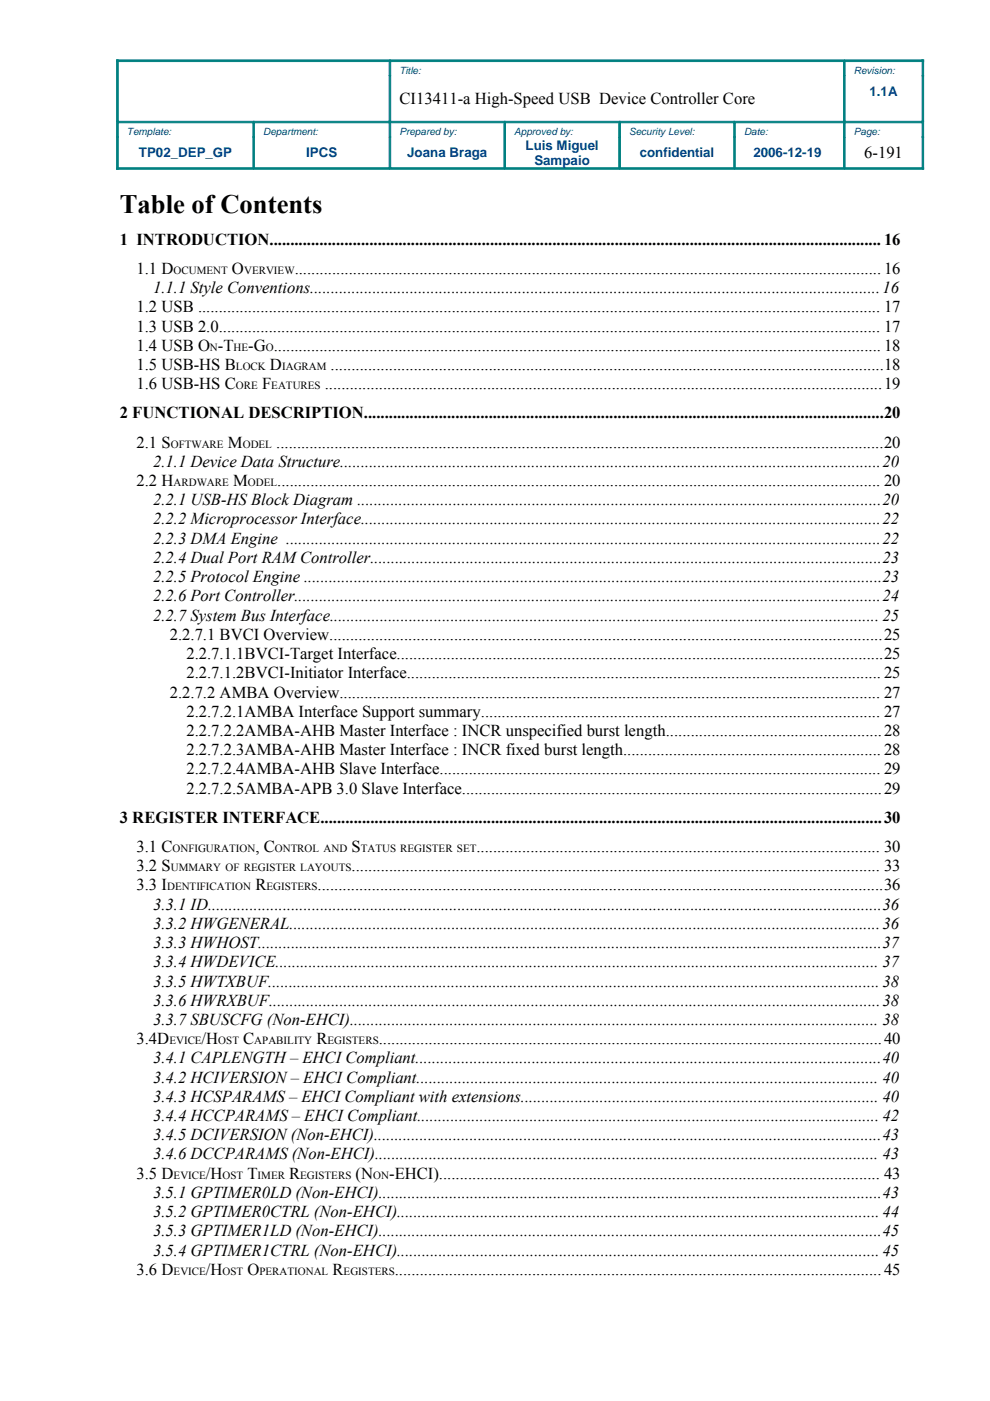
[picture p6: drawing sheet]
<svg xmlns="http://www.w3.org/2000/svg" width="210mm" height="297mm" viewBox="0 0 210 297" stroke-linecap="round" stroke-linejoin="round" font-family="sans-serif">
<defs><g id="words">
<text font-size="5.6" x="25.4" y="45.3">Table of Contents</text>
<g font-size="3.5">
<text x="84.7" y="22.2">CI13411-a High-Speed USB Device Controller Core</text>
<text x="183.2" y="33.5">6-191</text>
<text x="25.4" y="51.9">1 INTRODUCTION................................................................................................................................................... 16</text>
<text x="28.9" y="58.1">1.1 D</text>
<text x="49.2" y="58.1">O</text>
<text x="62.5" y="58.1">............................................................................................................................................. 16</text>
<text x="32.5" y="62.2">1.1.1 Style Conventions.........................................................................................................................................16</text>
<text x="28.9" y="66.2">1.2 USB .................................................................................................................................................................... 17</text>
<text x="28.9" y="70.3">1.3 USB 2.0............................................................................................................................................................... 17</text>
<text x="28.9" y="74.4">1.4 USB O -T</text>
<text x="52.6" y="74.4">-G .................................................................................................................................................. 18</text>
<text x="28.9" y="78.5">1.5 USB-HS B</text>
<text x="28.9" y="82.5">1.6 USB-HS C</text>
<text x="55.6" y="82.5">F</text>
<text x="57.2" y="78.5">D</text>
<text x="68.9" y="82.5">......................................................................................................................................19</text>
<text x="70.1" y="78.5">.....................................................................................................................................18</text>
<text x="25.4" y="88.7">2 FUNCTIONAL DESCRIPTION.............................................................................................................................20</text>
<text x="28.9" y="94.9">2.1 S</text>
<text x="48.3" y="94.9">M</text>
<text x="58.6" y="94.9">..................................................................................................................................................20</text>
<text x="32.5" y="99">2.1.1 Device Data Structure..................................................................................................................................20</text>
<text x="28.9" y="103">2.2 H</text>
<text x="32.5" y="107.1">2.2.1 USB-HS Block Diagram ..............................................................................................................................20</text>
<text x="49.4" y="103">M</text>
<text x="58.8" y="103">................................................................................................................................................. 20</text>
<text x="32.5" y="111.2">2.2.2 Microprocessor Interface.............................................................................................................................22</text>
<text x="32.5" y="115.3">2.2.3 DMA Engine ...............................................................................................................................................22</text>
<text x="32.5" y="119.3">2.2.4 Dual Port RAMController...........................................................................................................................23</text>
<text x="32.5" y="123.4">2.2.5 Protocol Engine ...........................................................................................................................................23</text>
<text x="32.5" y="127.5">2.2.6 Port Controller.............................................................................................................................................24</text>
<text x="32.5" y="131.6">2.2.7 System Bus Interface.................................................................................................................................... 25</text>
<text x="36" y="135.6">2.2.7.1 BVCI Overview.....................................................................................................................................25</text>
<text x="39.5" y="139.7">2.2.7.1.1BVCI-Target Interface.....................................................................................................................25</text>
<text x="39.5" y="143.8">2.2.7.1.2BVCI-Initiator Interface.................................................................................................................. 25</text>
<text x="36" y="147.9">2.2.7.2 AMBA Overview.................................................................................................................................. 27</text>
<text x="39.5" y="151.9">2.2.7.2.1AMBA Interface Support summary................................................................................................ 27</text>
<text x="39.5" y="156">2.2.7.2.2AMBA-AHB Master Interface : INCR unspecified burst length....................................................28</text>
<text x="39.5" y="160.1">2.2.7.2.3AMBA-AHB Master Interface : INCR fixed burst length.............................................................. 28</text>
<text x="39.5" y="164.2">2.2.7.2.4AMBA-AHB Slave Interface.......................................................................................................... 29</text>
<text x="39.5" y="168.2">2.2.7.2.5AMBA-APB 3.0 Slave Interface.....................................................................................................29</text>
<text x="25.4" y="174.4">3 REGISTER INTERFACE.......................................................................................................................................30</text>
<text x="28.9" y="180.6">3.1 C</text>
<text x="28.9" y="184.7">3.2 S</text>
<text x="54.2" y="180.6">, C</text>
<text x="74.5" y="180.6">S</text>
<text x="74.5" y="184.7">............................................................................................................................... 33</text>
<text x="101" y="180.6">................................................................................................. 30</text>
<text x="28.9" y="188.8">3.3 I</text>
<text x="54.2" y="188.8">R</text>
<text x="67.3" y="188.8">........................................................................................................................................36</text>
<text x="32.5" y="192.9">3.3.1 ID..................................................................................................................................................................36</text>
<text x="32.5" y="196.9">3.3.2 HWGENERAL..............................................................................................................................................36</text>
<text x="32.5" y="201">3.3.3 HWHOST......................................................................................................................................................37</text>
<text x="32.5" y="205.1">3.3.4 HWDEVICE................................................................................................................................................. 37</text>
<text x="32.5" y="209.2">3.3.5 HWTXBUF...................................................................................................................................................38</text>
<text x="32.5" y="213.2">3.3.6 HWRXBUF...................................................................................................................................................38</text>
<text x="28.9" y="221.4">3.4D</text>
<text x="32.5" y="217.3">3.3.7 SBUSCFG (Non-EHCI)............................................................................................................................... 38</text>
<text x="42.8" y="221.4">/H</text>
<text x="51.6" y="221.4">C</text>
<text x="67.1" y="221.4">R</text>
<text x="80.3" y="221.4">.........................................................................................................................40</text>
<text x="32.5" y="225.5">3.4.1 CAPLENGTH– EHCICompliant................................................................................................................40</text>
<text x="32.5" y="229.5">3.4.2 HCIVERSION– EHCICompliant............................................................................................................... 40</text>
<text x="32.5" y="233.6">3.4.3 HCSPARAMS – EHCICompliant with extensions...................................................................................... 40</text>
<text x="32.5" y="237.7">3.4.4 HCCPARAMS – EHCICompliant............................................................................................................... 42</text>
<text x="32.5" y="241.8">3.4.5 DCIVERSION(Non-EHCI)..........................................................................................................................43</text>
<text x="32.5" y="245.8">3.4.6 DCCPARAMS (Non-EHCI)......................................................................................................................... 43</text>
<text x="28.9" y="249.9">3.5 D</text>
<text x="43.6" y="249.9">/H</text>
<text x="52.5" y="249.9">T</text>
<text x="61.3" y="249.9">R</text>
<text x="75.4" y="249.9">(N</text>
<text x="82.5" y="249.9">-EHCI).......................................................................................................... 43</text>
<text x="32.5" y="254">3.5.1 GPTIMER0LD (Non-EHCI).........................................................................................................................43</text>
<text x="32.5" y="258.1">3.5.2 GPTIMER0CTRL (Non-EHCI)....................................................................................................................44</text>
<text x="32.5" y="262.1">3.5.3 GPTIMER1LD (Non-EHCI).........................................................................................................................45</text>
<text x="32.5" y="266.2">3.5.4 GPTIMER1CTRL (Non-EHCI)....................................................................................................................45</text>
<text x="28.9" y="270.3">3.6 D</text>
<text x="43.6" y="270.3">/H</text>
<text x="52.5" y="270.3">O</text>
<text x="70.5" y="270.3">R</text>
<text x="83.7" y="270.3">.....................................................................................................................45</text>
</g>
<g font-size="2.8" fill="#004186">
<text x="184.4" y="20.3">1.1A</text>
<text x="29.5" y="33.3">TP02_DEP_GP</text>
<text x="64.9" y="33.3">IPCS</text>
<text x="86.4" y="33.3">Joana Braga</text>
<text x="111.4" y="31.7">Luis Miguel</text>
<text x="113.3" y="35">Sampaio</text>
<text x="135.6" y="33.3">confidential</text>
<text x="159.7" y="33.3">2006-12-19</text>
</g>
<g font-size="2.3">
<text x="36.8" y="58.1">OCUMENT</text>
<text x="51.8" y="58.1">VERVIEW</text>
<text x="44.5" y="74.4">N</text>
<text x="49.5" y="74.4">HE</text>
<text x="56.4" y="74.4">O</text>
<text x="50" y="78.5">LOCK</text>
<text x="50" y="82.5">ORE</text>
<text x="57.5" y="82.5">EATURES</text>
<text x="59.8" y="78.5">IAGRAM</text>
<text x="36.2" y="94.9">OFTWARE</text>
<text x="51.5" y="94.9">ODEL</text>
<text x="36.8" y="103">ARDWARE</text>
<text x="52.6" y="103">ODEL</text>
<text x="36.2" y="184.7">UMMARY OF REGISTER LAYOUTS</text>
<text x="36.6" y="180.6">ONFIGURATION</text>
<text x="58.3" y="180.6">ONTROL AND</text>
<text x="76.5" y="180.6">TATUS REGISTER SET</text>
<text x="35.4" y="188.8">DENTIFICATION</text>
<text x="56.5" y="188.8">EGISTERS</text>
<text x="35.9" y="221.4">EVICE</text>
<text x="46.3" y="221.4">OST</text>
<text x="53.9" y="221.4">APABILITY</text>
<text x="69.4" y="221.4">EGISTERS</text>
<text x="36.8" y="249.9">EVICE</text>
<text x="47.2" y="249.9">OST</text>
<text x="54.6" y="249.9">IMER</text>
<text x="63.6" y="249.9">EGISTERS</text>
<text x="79.1" y="249.9">ON</text>
<text x="36.8" y="270.3">EVICE</text>
<text x="47.2" y="270.3">OST</text>
<text x="55" y="270.3">PERATIONAL</text>
<text x="72.8" y="270.3">EGISTERS</text>
</g>
<g font-size="2.1" fill="#004186">
<text x="84.7" y="15.6">Title:</text>
<text x="181" y="15.6">Revision:</text>
<text x="26.9" y="28.6">Template:</text>
<text x="55.8" y="28.6">Department:</text>
<text x="84.7" y="28.6">Prepared by:</text>
<text x="109" y="28.6">Approved by:</text>
<text x="133.4" y="28.6">Security Level:</text>
<text x="157.8" y="28.6">Date:</text>
<text x="181" y="28.6">Page:</text>
</g>
</g></defs>
<g fill="#008080" stroke="#008080" stroke-width=".21">
<path d="M179 12.7h16.8v.4h-16.8z" fill-rule="evenodd"/>
<path d="M24.7 12.7h58v.4h-58z" fill-rule="evenodd"/>
<path d="M82.7 12.7h96.3v.4h-96.3z" fill-rule="evenodd"/>
<path d="M179 25.7h16.5v.3h-16.5z" fill-rule="evenodd"/>
<path d="M53.8 25.7h28.9v.3h-28.9z" fill-rule="evenodd"/>
<path d="M155.7 25.7h23.3v.3h-23.3z" fill-rule="evenodd"/>
<path d="M25.1 25.7h28.7v.3h-28.7z" fill-rule="evenodd"/>
<path d="M82.7 25.7h24.3v.3h-24.3z" fill-rule="evenodd"/>
<path d="M107 25.7h24.4v.3h-24.4z" fill-rule="evenodd"/>
<path d="M131.4 25.7h24.3v.3h-24.3z" fill-rule="evenodd"/>
<path d="M179 35.6h16.8v.3h-16.8z" fill-rule="evenodd"/>
<path d="M24.7 35.6h29.1v.3h-29.1z" fill-rule="evenodd"/>
<path d="M53.8 35.6h28.9v.3h-28.9z" fill-rule="evenodd"/>
<path d="M82.7 35.6h24.3v.3h-24.3z" fill-rule="evenodd"/>
<path d="M107 35.6h24.4v.3h-24.4z" fill-rule="evenodd"/>
<path d="M131.4 35.6h24.3v.3h-24.3z" fill-rule="evenodd"/>
<path d="M155.7 35.6h23.3v.3h-23.3z" fill-rule="evenodd"/>
<path d="M24.7 29.1h.4v6.8h-.4z" fill-rule="evenodd"/>
<path d="M24.7 12.7h.4v13h-.4z" fill-rule="evenodd"/>
<path d="M24.7 25.7h.4v3.4h-.4z" fill-rule="evenodd"/>
<path d="M53.6 26.1h.3v3h-.3z" fill-rule="evenodd"/>
<path d="M53.6 29.1h.3v6.4h-.3z" fill-rule="evenodd"/>
<path d="M82.5 16.1h.3v9.6h-.3z" fill-rule="evenodd"/>
<path d="M82.5 13.1h.3v3h-.3z" fill-rule="evenodd"/>
<path d="M82.5 25.7h.3v3.4h-.3z" fill-rule="evenodd"/>
<path d="M82.5 29.1h.3v6.4h-.3z" fill-rule="evenodd"/>
<path d="M106.9 26.1h.3v3h-.3z" fill-rule="evenodd"/>
<path d="M106.9 29.1h.3v6.4h-.3z" fill-rule="evenodd"/>
<path d="M131.2 26.1h.4v3h-.4z" fill-rule="evenodd"/>
<path d="M131.2 29.1h.4v6.4h-.4z" fill-rule="evenodd"/>
<path d="M155.6 26.1h.3v3h-.3z" fill-rule="evenodd"/>
<path d="M155.6 29.1h.3v6.4h-.3z" fill-rule="evenodd"/>
<path d="M178.9 13.1h.3v3h-.3z" fill-rule="evenodd"/>
<path d="M178.9 16.1h.3v9.6h-.3z" fill-rule="evenodd"/>
<path d="M178.9 25.7h.3v3.4h-.3z" fill-rule="evenodd"/>
<path d="M178.9 29.1h.3v6.4h-.3z" fill-rule="evenodd"/>
<path d="M195.5 29.1h.3v6.8h-.3z" fill-rule="evenodd"/>
<path d="M195.5 16.1h.3v9.6h-.3z" fill-rule="evenodd"/>
<path d="M195.5 12.7h.3v3.4h-.3z" fill-rule="evenodd"/>
<path d="M195.5 25.7h.3v3.4h-.3z" fill-rule="evenodd"/>
</g>
<use href="#words"/>
</svg>
